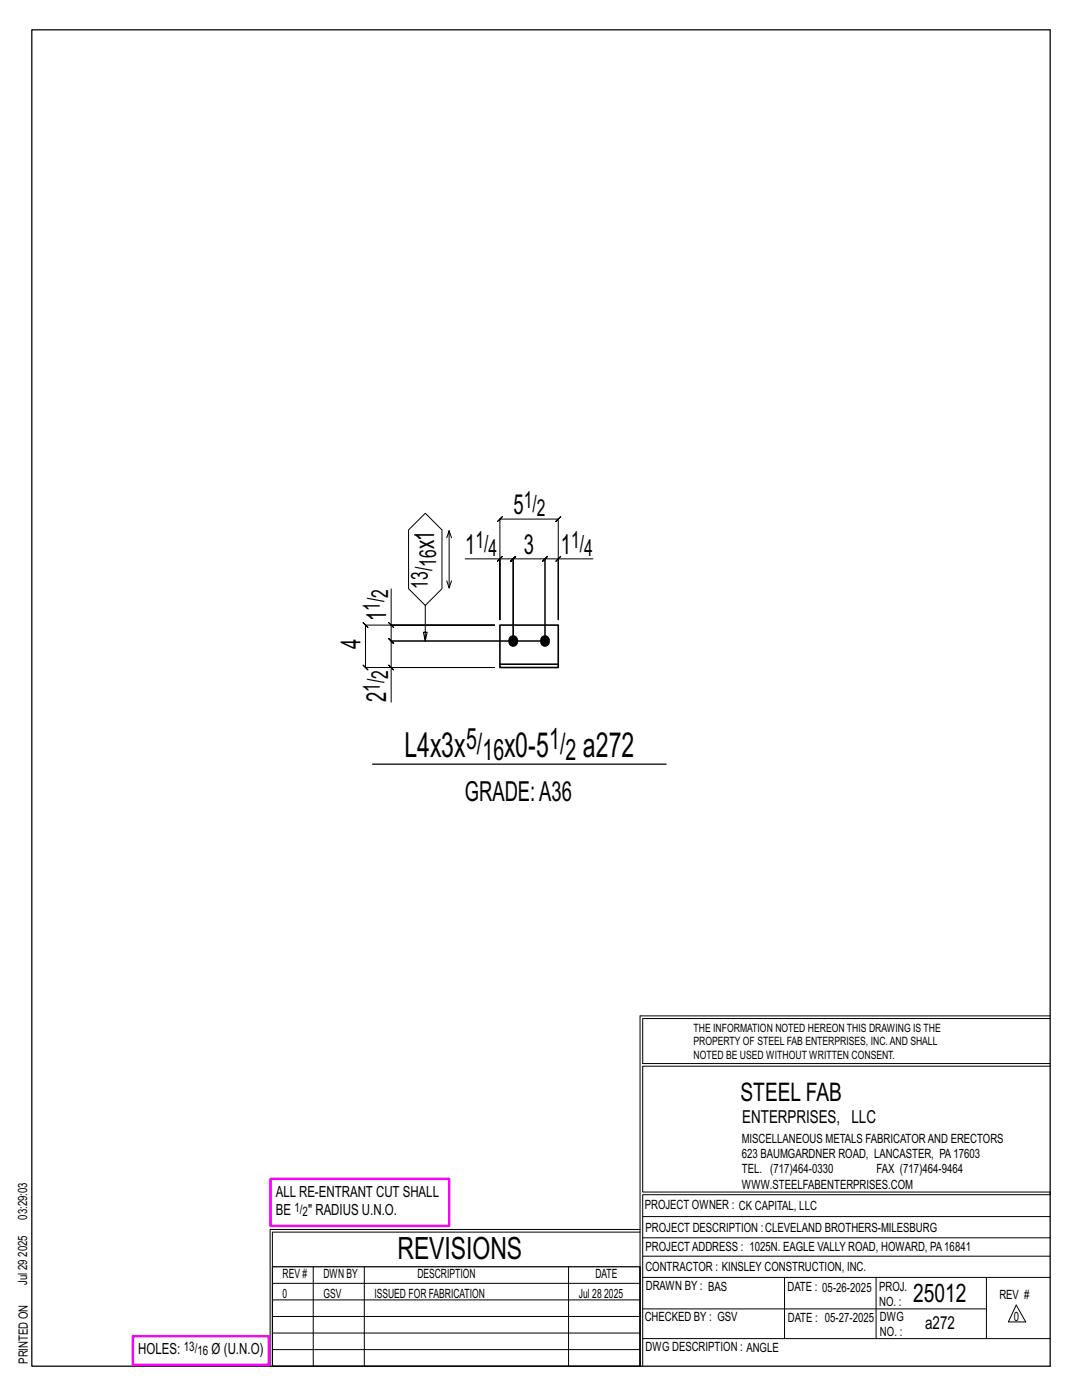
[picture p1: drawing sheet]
<svg xmlns="http://www.w3.org/2000/svg" width="216mm" height="279mm" viewBox="0 0 216 279" stroke-linecap="round" stroke-linejoin="round" font-family="sans-serif">
<defs><g id="words">
<g font-size="6.9">
<text x="80.7" y="151.1">L4x3x</text>
<text x="100.6" y="151.1">x0-5</text>
<text x="116.3" y="151.1">a272</text>
</g>
<text font-size="6.1" x="79.3" y="251.3">REVISIONS</text>
<g font-size="5.9">
<text x="93" y="149.5">5/</text>
<text x="109.6" y="149.5">1/</text>
<text x="96.3" y="151.6">16</text>
<text x="112.9" y="151.6">2</text>
</g>
<g font-size="5.5">
<text x="102.5" y="102.6">5</text>
<text x="86.6" y="109.7" transform="rotate(-90 86.6 109.7)">x1</text>
<text x="92.8" y="110.5">1</text>
<text x="104.5" y="110.5">3</text>
<text x="111.9" y="110.5">1</text>
<text x="77.1" y="123.9" transform="rotate(-90 77.1 123.9)">1</text>
<text x="71.9" y="129.6" transform="rotate(-90 71.9 129.6)">4</text>
<text x="77.1" y="140.2" transform="rotate(-90 77.1 140.2)">2</text>
<text x="92.8" y="159.8">GRADE:A36</text>
</g>
<g font-size="5.1">
<text x="147.8" y="219.8">STEEL FAB</text>
<text x="182.2" y="259.9">25012</text>
</g>
<g font-size="4.7">
<text x="104.5" y="101.4">1/</text>
<text x="107.1" y="103">2</text>
<text x="87" y="113.1" transform="rotate(-90 87 113.1)">16</text>
<text x="94.9" y="109.3">1/</text>
<text x="97.5" y="111">4</text>
<text x="114" y="109.3">1/</text>
<text x="116.6" y="111">4</text>
<text x="77.5" y="119.3" transform="rotate(-90 77.5 119.3)">2</text>
<text x="85.4" y="117.5" transform="rotate(-90 85.4 117.5)">13/</text>
<text x="75.8" y="121.9" transform="rotate(-90 75.8 121.9)">1/</text>
<text x="77.5" y="135.5" transform="rotate(-90 77.5 135.5)">2</text>
<text x="75.8" y="138.1" transform="rotate(-90 75.8 138.1)">1/</text>
</g>
<g font-size="3.6">
<text x="148.1" y="224.1">ENTERPRISES, LLC</text>
<text x="184.6" y="265.2">a272</text>
</g>
<g font-size="3.1">
<text x="55" y="238.9">ALL RE-ENTRANT CUT SHALL</text>
<text x="55" y="242.5">BE</text>
<text x="61.5" y="242.5">&quot; RADIUS U.N.O.</text>
<text x="27.6" y="270.2">HOLES:</text>
<text x="42.2" y="270.2">Ø (U.N.O)</text>
</g>
<g font-size="2.6">
<text x="58.8" y="241.8">1/</text>
<text x="60.4" y="242.7">2</text>
<text x="36.7" y="269.6">13/</text>
<text x="39.4" y="270.5">16</text>
</g>
<g font-size="2.5">
<text x="148" y="231.2">623 BAUMGARDNER ROAD, LANCASTER, PA17603</text>
<text x="148" y="228.1">MISCELLANEOUS METALS FABRICATORAND ERECTORS</text>
<text x="148" y="237.2">WWW.STEELFABENTERPRISES.COM</text>
<text x="148" y="234.2">TEL. (717)464-0330</text>
<text x="174.9" y="234.2">FAX (717)464-9464</text>
<text x="5.4" y="243.4" transform="rotate(-90 5.4 243.4)">03:29:03</text>
<text x="128.7" y="241.3">PROJECT OWNER : CK CAPITAL, LLC</text>
<text x="128.8" y="246">PROJECT DESCRIPTION :CLEVELAND BROTHERS-MILESBURG</text>
<text x="5.4" y="250.8" transform="rotate(-90 5.4 250.8)">2025</text>
<text x="128.8" y="249.7">PROJECTADDRESS : 1025N. EAGLE VALLY ROAD, HOWARD, PA16841</text>
<text x="5.4" y="256.5" transform="rotate(-90 5.4 256.5)">Jul 29</text>
<text x="56.4" y="255">REV #</text>
<text x="64.5" y="255">DWN BY</text>
<text x="83.3" y="255">DESCRIPTION</text>
<text x="118.8" y="255">DATE</text>
<text x="128.8" y="253.7">CONTRACTOR : KINSLEY CONSTRUCTION, INC.</text>
<text x="128.9" y="257.5">DRAWN BY : BAS</text>
<text x="157.1" y="257.6">DATE : 05-26-2025</text>
<text x="175.4" y="257.7">PROJ.</text>
<text x="56.4" y="259">0</text>
<text x="64.5" y="259">GSV</text>
<text x="74.7" y="259">ISSUED FOR FABRICATION</text>
<text x="115.5" y="259">Jul 28</text>
<text x="120.6" y="259">2025</text>
<text x="128.6" y="263.7">CHECKED BY : GSV</text>
<text x="157.2" y="263.7">DATE : 05-27-2025</text>
<text x="175.4" y="260.7">NO. :</text>
<text x="175.6" y="263.7">DWG</text>
<text x="199.4" y="259.2">REV #</text>
<text x="202.3" y="263.7">0</text>
<text x="128.8" y="269.7">DWG DESCRIPTION : ANGLE</text>
<text x="175.6" y="266.7">NO. :</text>
<text x="5.5" y="272.2" transform="rotate(-90 5.5 272.2)">PRINTED ON</text>
</g>
<g font-size="2.3">
<text x="138.4" y="208.6">PROPERTY OF STEEL FAB ENTERPRISES, INC.AND SHALL</text>
<text x="138.4" y="205.9">THE INFORMATION NOTED HEREON THIS DRAWING IS THE</text>
<text x="138.4" y="211.3">NOTED BE USED WITHOUT WRITTEN CONSENT.</text>
</g>
</g></defs>
<g fill="none" stroke="#000" stroke-width=".2">
<path d="M78.1 117.5v7.3h20.6h-25.8l-.5-.5 1 1-.5-.5v8.4l-.5-.5 1 1-.5-.5h25.8h-20.6v7M81.5 105.8l3.4-3.4 3.3 3.4v11.7l-3.3 3.3-3.4-3.3zM89.1 115.9l.5 1.4 .5-1.4M89.1 107.3l.5-1.4v11.4M89.6 105.9l.5 1.4M92.8 111.5h7v12.2v-20.1l-.5 .5 1-1-.5 .5h11.6l-.5 .5 1-1-.5 .5v20.1v-12.2h6.9M99.8 111.5l.5-.5-1 1zM99.8 111.5h2.6l-.5 .5 1-1-.5 .5v16.4v-16.4l-.5 .5 1-1-.5 .5h6.3l-.5 .5 1-1-.5 .5v16.4M111.4 111.5l.5-.5-1 1zM111.4 111.5h-2.7l.5-.5-1 1 .5-.5v16.4M77.6 132.7l1 1zM77.6 124.3l1 1z"/>
<path d="M78.1 124.8v3.1l-.5-.5 1 1-.5-.5h30.6M84.9 120.8v7.1l-.4-1.7h.7l-.3 1.7M108.7 127.9h-30.6l-.5-.5 1 1-.5-.5v5.3M127.7 202.7v70M127.7 202.7h81.8M209.5 203.3h-81.3v9h81.3M209.5 212.8h-81.3v25.1h81.3v.5h-81.3v34.3M54.4 259.4h73.3M54.4 256.1h73.3M62.5 252.8v19.9M72.7 252.8v19.9M113.4 252.8v19.9"/>
<path d="M127.7 245.4h-73.8v27.3M127.7 245.9h-73.3v6.9M128.2 242.8h81.3M128.2 254.9h81.3M128.2 250.7h81.3M128.2 247h81.3M156.5 254.9v12.2M174.8 254.9v12.2M196.8 254.9v12.2M54.4 269.3h73.3M54.4 266h73.3M54.4 262.7h73.3"/>
<path d="M128.2 261.2h68.6M128.2 267.1h81.3M202.8 260.4l1.9 3.4h-3.5z"/>
</g>
<path d="M6.3 6h203.2v266.7h-203.2zM74.3 152.5h58.6M54.4 252.8h73.3v19.9h-73.3z" fill="none" stroke="#000" stroke-width=".25"/>
<path d="M54 235.3h35.6v9.3h-35.6zM26.5 266.7h27.1v5.7h-27.1z" fill="none" stroke="#f0f" stroke-width=".5"/>
<path d="M101.8 127.1a.91 .91 0 0 1 1.1-.1 .91 .91 0 0 1 .4 1.1 .9 .9 0 0 1-1.1 .9 .9 .9 0 0 1-.7-1.3zM108.1 127.1a.91 .91 0 0 1 1.2-.1 .91 .91 0 0 1 .3 1.1 .9 .9 0 0 1-1.1 .9 .9 .9 0 0 1-.6-1.3z" fill="#000" stroke="#000" stroke-width=".2"/>
<path d="M99.8 132.6h11.6v.6h-11.6zM99.8 132.6v-7.8h11.6v7.8" fill="none" stroke="#000" stroke-width=".32"/>
<use href="#words"/>
</svg>
